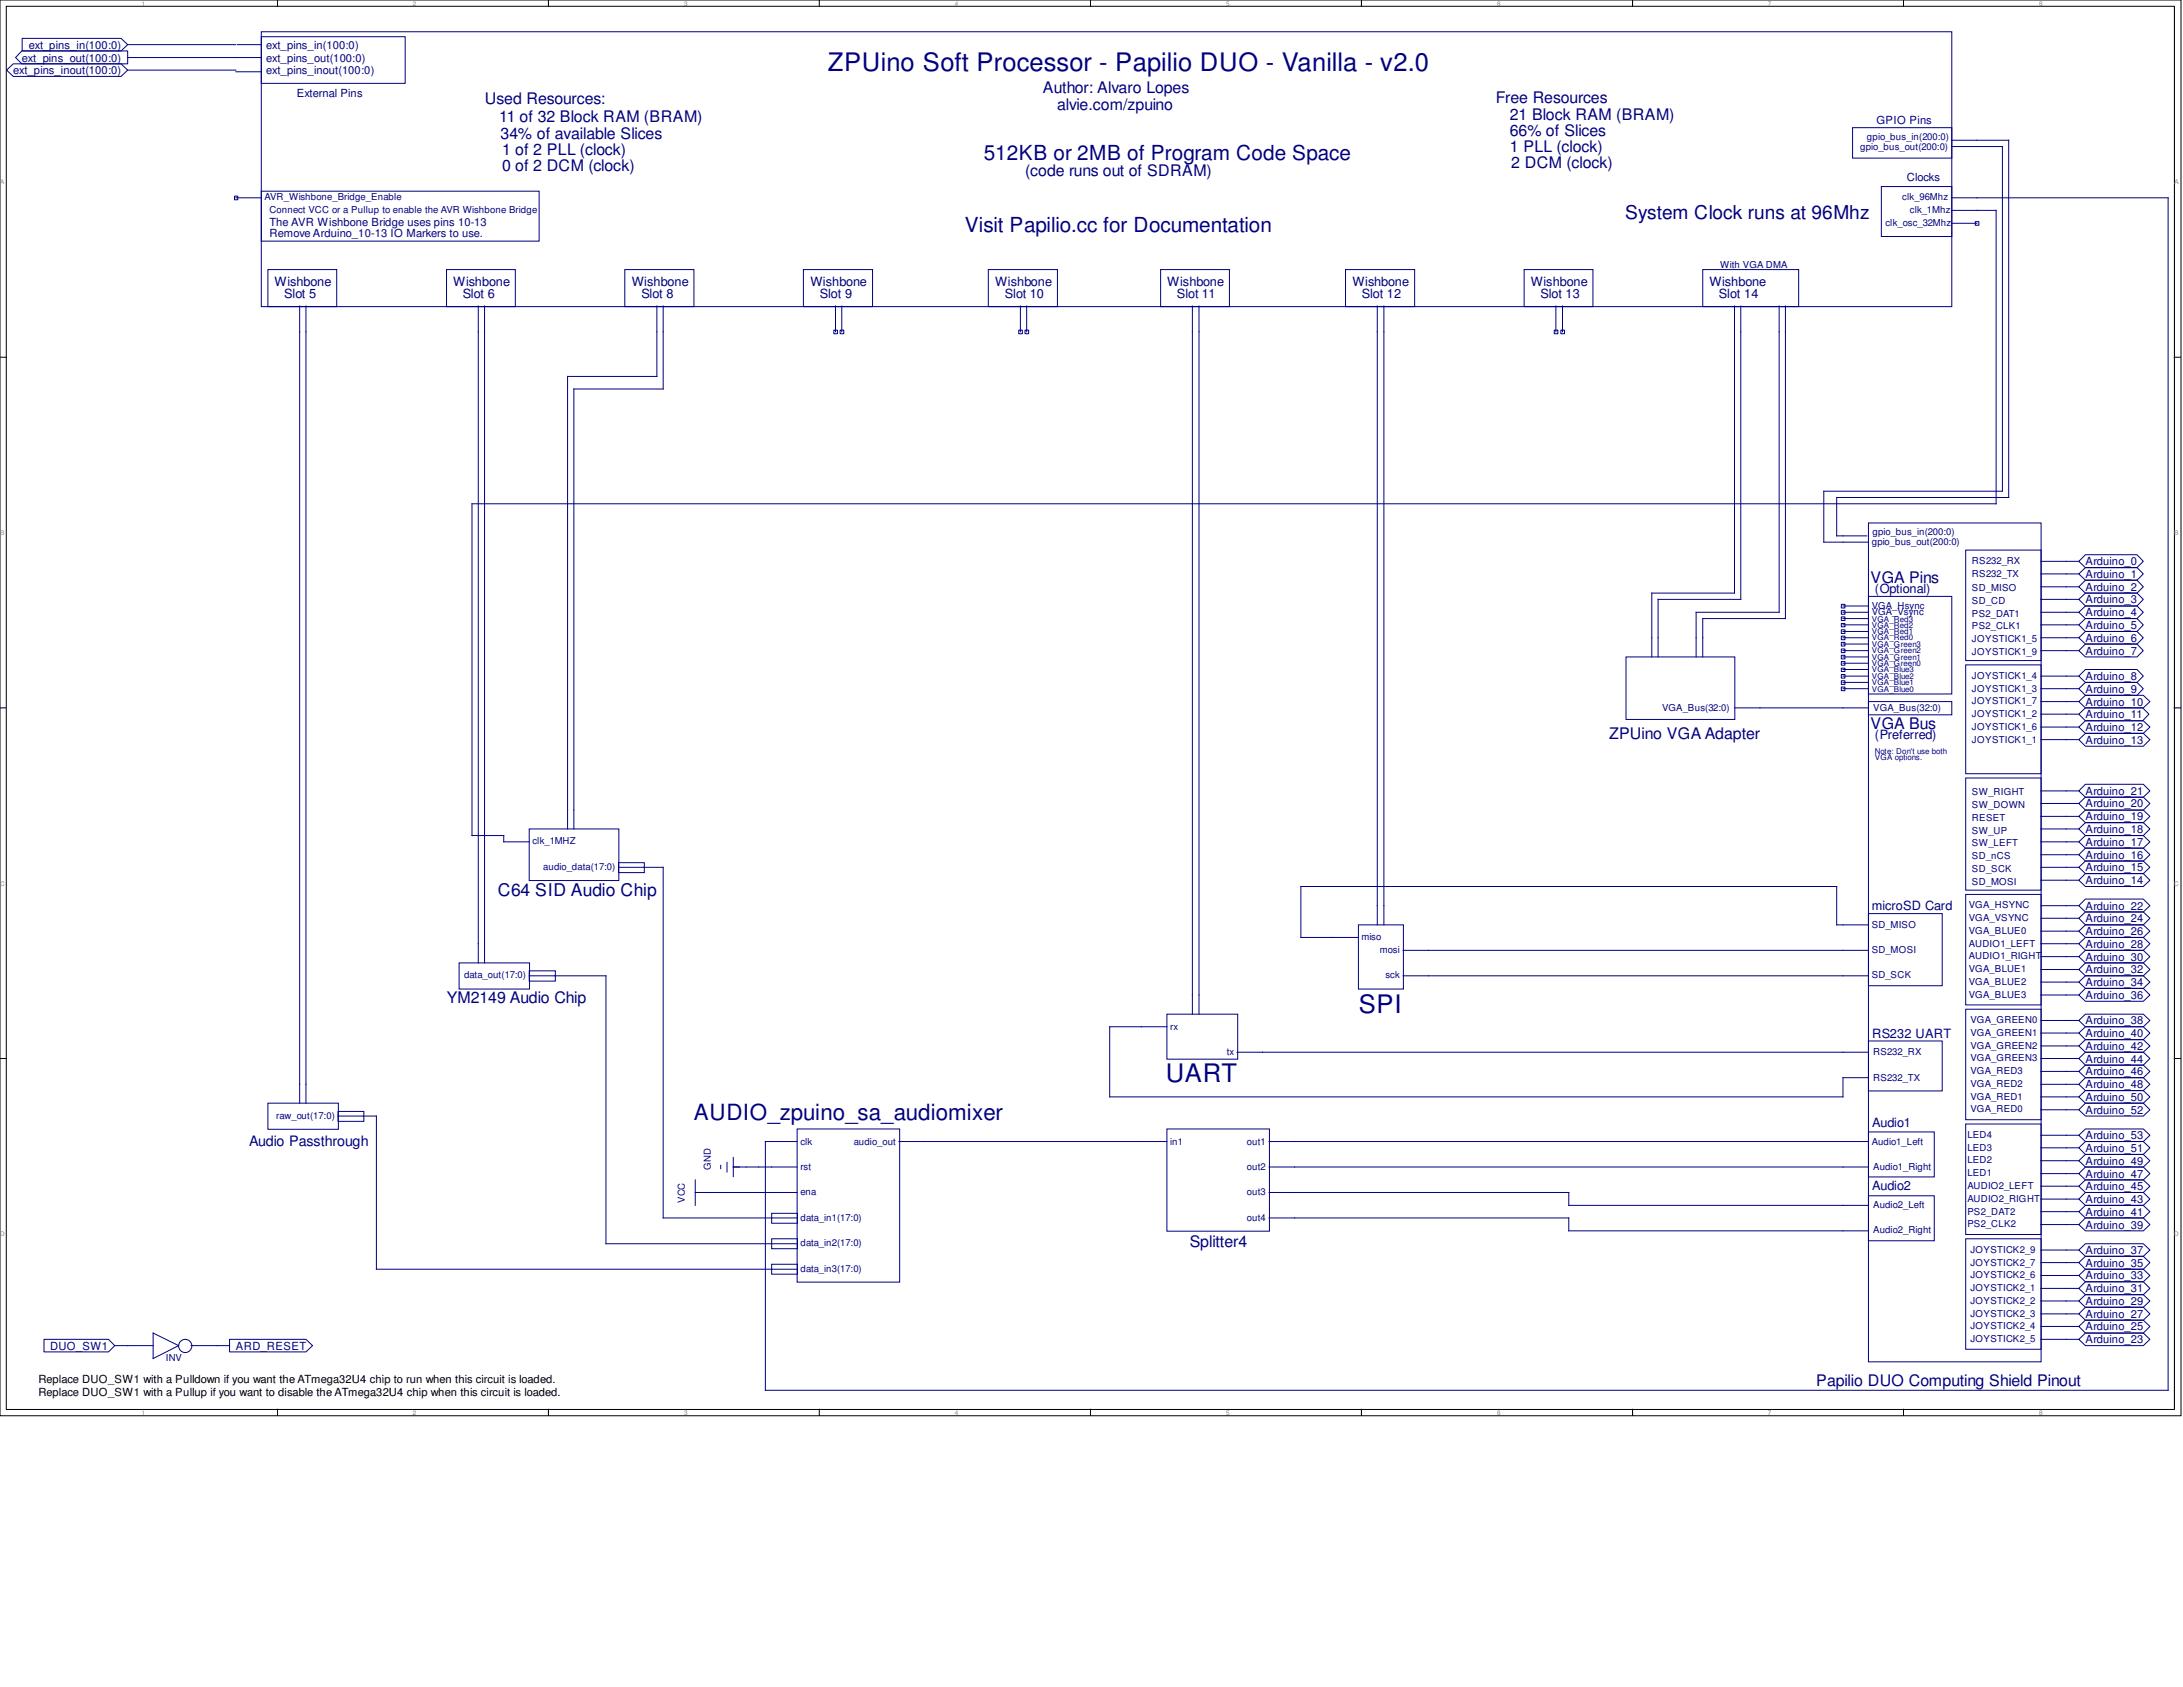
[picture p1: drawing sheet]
<svg xmlns="http://www.w3.org/2000/svg" width="279mm" height="216mm" viewBox="0 0 279 216" stroke-linecap="round" stroke-linejoin="round" font-family="sans-serif">
<defs><g id="words">
<g font-size="3.3" fill="#000080">
<text x="106" y="9.1">ZPUino Soft Processor - Papilio DUO - Vanilla - v2.0</text>
<text x="173.9" y="129.7">SPI</text>
<text x="149.2" y="138.4">UART</text>
</g>
<text font-size="2.9" fill="#000080" x="88.8" y="143.3">AUDIO_zpuino_sa_audiomixer</text>
<g font-size="2.7" fill="#000080">
<text x="125.9" y="20.5">512KB or 2MB of Program Code Space</text>
<text x="123.5" y="29.7">Visit Papilio.cc for Documentation</text>
</g>
<text font-size="2.4" fill="#000080" x="208" y="28">System Clock runs at 96Mhz</text>
<text font-size="2.2" fill="#000080" x="63.7" y="114.6">C64 SID Audio Chip</text>
<g font-size="2" fill="#000080">
<text x="133.5" y="11.9">Author: Alvaro Lopes</text>
<text x="62.1" y="13.3">Used Resources:</text>
<text x="63.9" y="15.6">11 of 32 Block RAM (BRAM)</text>
<text x="64.1" y="17.8">34% of available Slices</text>
<text x="135.3" y="14.1">alvie.com/zpuino</text>
<text x="191.4" y="13.1">Free Resources</text>
<text x="193.3" y="15.4">21 Block RAM (BRAM)</text>
<text x="193.3" y="17.4">66% of Slices</text>
<text x="64.3" y="21.9">0 of 2 DCM (clock)</text>
<text x="64.3" y="19.9">1 of 2 PLL (clock)</text>
<text x="131.2" y="22.5">(code runs out of SDRAM)</text>
<text x="193.3" y="19.4">1 PLL (clock)</text>
<text x="193.4" y="21.5">2 DCM (clock)</text>
<text x="239.4" y="74.5">VGA Pins</text>
<text x="206" y="94.5">ZPUino VGA Adapter</text>
<text x="239.4" y="93.3">VGA Bus</text>
<text x="57.2" y="128.4">YM2149 Audio Chip</text>
<text x="152.3" y="159.6">Splitter4</text>
<text x="232.5" y="177.4">Papilio DUO Computing Shield Pinout</text>
</g>
<text font-size="1.8" fill="#000080" x="31.9" y="146.7">Audio Passthrough</text>
<g font-size="1.6" fill="#000080">
<text x="35.1" y="36.7">Wishbone</text>
<text x="36.4" y="38.1">Slot 5</text>
<text x="58" y="36.7">Wishbone</text>
<text x="59.2" y="38.1">Slot 6</text>
<text x="80.9" y="36.7">Wishbone</text>
<text x="82.1" y="38.1">Slot 8</text>
<text x="103.7" y="36.7">Wishbone</text>
<text x="104.9" y="38.1">Slot 9</text>
<text x="127.4" y="36.7">Wishbone</text>
<text x="128.6" y="38.1">Slot 10</text>
<text x="149.4" y="36.7">Wishbone</text>
<text x="150.6" y="38.1">Slot 11</text>
<text x="173.1" y="36.7">Wishbone</text>
<text x="174.3" y="38.1">Slot 12</text>
<text x="195.9" y="36.7">Wishbone</text>
<text x="197.1" y="38.1">Slot 13</text>
<text x="218.8" y="36.7">Wishbone</text>
<text x="220" y="38.1">Slot 14</text>
<text x="239.9" y="75.9">(Optional)</text>
<text x="239.9" y="94.6">(Preferred)</text>
<text x="239.6" y="116.5">microSD Card</text>
<text x="239.6" y="132.8">RS232 UART</text>
<text x="239.6" y="144.2">Audio1</text>
<text x="239.6" y="152.4">Audio2</text>
</g>
<g font-size="1.4" fill="#000080">
<text x="1.7" y="9.5">ext_pins_inout(100:0)</text>
<text x="2.8" y="7.9">ext_pins_out(100:0)</text>
<text x="3.7" y="6.2">ext_pins_in(100:0)</text>
<text x="34.1" y="6.2">ext_pins_in(100:0)</text>
<text x="34.1" y="7.9">ext_pins_out(100:0)</text>
<text x="34.1" y="9.5">ext_pins_inout(100:0)</text>
<text x="38" y="12.4">External Pins</text>
<text x="240.2" y="15.8">GPIO Pins</text>
<text x="244.1" y="23.2">Clocks</text>
<text x="34.5" y="28.9">The AVR Wishbone Bridge uses pins 10-13</text>
<text x="34.5" y="30.3">Remove Arduino_10-13 IO Markers to use.</text>
<text x="266.9" y="72.3">Arduino_0</text>
<text x="266.9" y="74">Arduino_1</text>
<text x="266.9" y="75.6">Arduino_2</text>
<text x="266.9" y="77.2">Arduino_3</text>
<text x="266.9" y="78.9">Arduino_4</text>
<text x="266.9" y="80.5">Arduino_5</text>
<text x="266.9" y="82.1">Arduino_6</text>
<text x="266.9" y="83.8">Arduino_7</text>
<text x="266.9" y="87">Arduino_8</text>
<text x="266.9" y="88.6">Arduino_9</text>
<text x="266.9" y="90.3">Arduino_10</text>
<text x="266.9" y="91.9">Arduino_11</text>
<text x="266.9" y="93.6">Arduino_12</text>
<text x="266.9" y="95.2">Arduino_13</text>
<text x="266.9" y="101.7">Arduino_21</text>
<text x="266.9" y="103.3">Arduino_20</text>
<text x="266.9" y="105">Arduino_19</text>
<text x="266.9" y="106.6">Arduino_18</text>
<text x="266.9" y="108.2">Arduino_17</text>
<text x="266.9" y="109.9">Arduino_16</text>
<text x="266.9" y="111.5">Arduino_15</text>
<text x="266.9" y="113.2">Arduino_14</text>
<text x="266.9" y="116.4">Arduino_22</text>
<text x="266.9" y="118">Arduino_24</text>
<text x="266.9" y="119.7">Arduino_26</text>
<text x="266.9" y="121.3">Arduino_28</text>
<text x="266.9" y="122.9">Arduino_30</text>
<text x="266.9" y="124.6">Arduino_32</text>
<text x="266.9" y="126.2">Arduino_34</text>
<text x="266.9" y="127.8">Arduino_36</text>
<text x="266.9" y="131.1">Arduino_38</text>
<text x="266.9" y="132.7">Arduino_40</text>
<text x="266.9" y="134.4">Arduino_42</text>
<text x="266.9" y="136">Arduino_44</text>
<text x="266.9" y="137.6">Arduino_46</text>
<text x="266.9" y="139.3">Arduino_48</text>
<text x="266.9" y="140.9">Arduino_50</text>
<text x="266.9" y="142.5">Arduino_52</text>
<text x="266.9" y="145.8">Arduino_53</text>
<text x="266.9" y="147.4">Arduino_51</text>
<text x="266.9" y="149.1">Arduino_49</text>
<text x="266.9" y="150.7">Arduino_47</text>
<text x="266.9" y="152.3">Arduino_45</text>
<text x="266.9" y="154">Arduino_43</text>
<text x="266.9" y="155.6">Arduino_41</text>
<text x="266.9" y="157.2">Arduino_39</text>
<text x="266.9" y="160.5">Arduino_37</text>
<text x="266.9" y="162.1">Arduino_35</text>
<text x="266.9" y="163.7">Arduino_33</text>
<text x="266.9" y="165.4">Arduino_31</text>
<text x="266.9" y="167">Arduino_29</text>
<text x="6.4" y="172.7">DUO_SW1</text>
<text x="30.2" y="172.7">ARD_RESET</text>
<text x="266.9" y="168.7">Arduino_27</text>
<text x="266.9" y="170.3">Arduino_25</text>
<text x="266.9" y="171.9">Arduino_23</text>
</g>
<g font-size="1.4" fill="#010101">
<text x="4.9" y="177">Replace DUO_SW1 with a Pulldown if you want the ATmega32U4 chip to run when this circuit is loaded.</text>
<text x="4.9" y="178.6">Replace DUO_SW1 with a Pullup if you want to disable the ATmega32U4 chip when this circuit is loaded.</text>
</g>
<g font-size="1.2" fill="#000080">
<text x="238.9" y="17.9">gpio_bus_in(200:0)</text>
<text x="238.1" y="19.1">gpio_bus_out(200:0)</text>
<text x="33.9" y="25.7">AVR_Wishbone_Bridge_Enable</text>
<text x="34.5" y="27.3">Connect VCC or a Pullup to enable the AVR Wishbone Bridge</text>
<text x="241.3" y="28.9">clk_osc_32Mhz</text>
<text x="243.5" y="25.7">clk_96Mhz</text>
<text x="244.4" y="27.3">clk_1Mhz</text>
<text x="220.2" y="34.2">With VGA DMA</text>
<text x="239.6" y="69.7">gpio_bus_out(200:0)</text>
<text x="239.6" y="68.5">gpio_bus_in(200:0)</text>
<text x="239.6" y="77.9">VGA_Hsync</text>
<text x="252.4" y="72.2">RS232_RX</text>
<text x="252.4" y="73.8">RS232_TX</text>
<text x="252.4" y="75.6">SD_MISO</text>
<text x="252.4" y="77.3">SD_CD</text>
<text x="239.6" y="78.7">VGA_Vsync</text>
<text x="252.4" y="80.6">PS2_CLK1</text>
<text x="252.4" y="82.2">JOYSTICK1_5</text>
<text x="252.4" y="83.8">JOYSTICK1_9</text>
<text x="252.4" y="78.9">PS2_DAT1</text>
<text x="252.4" y="88.5">JOYSTICK1_3</text>
<text x="252.4" y="86.9">JOYSTICK1_4</text>
<text x="212.7" y="91">VGA_Bus(32:0)</text>
<text x="239.7" y="91">VGA_Bus(32:0)</text>
<text x="252.4" y="95">JOYSTICK1_1</text>
<text x="252.4" y="93.4">JOYSTICK1_6</text>
<text x="252.4" y="91.8">JOYSTICK1_2</text>
<text x="252.4" y="90.1">JOYSTICK1_7</text>
<text x="252.4" y="101.8">SW_RIGHT</text>
<text x="252.4" y="106.7">SW_UP</text>
<text x="252.4" y="105">RESET</text>
<text x="252.4" y="103.4">SW_DOWN</text>
<text x="68.2" y="108.1">clk_1MHZ</text>
<text x="69.5" y="111.4">audio_data(17:0)</text>
<text x="252.4" y="108.3">SW_LEFT</text>
<text x="252.4" y="109.9">SD_nCS</text>
<text x="252.4" y="111.5">SD_SCK</text>
<text x="252.4" y="113.2">SD_MOSI</text>
<text x="239.6" y="118.7">SD_MISO</text>
<text x="252" y="116.2">VGA_HSYNC</text>
<text x="252" y="117.9">VGA_VSYNC</text>
<text x="252" y="119.5">VGA_BLUE0</text>
<text x="59.4" y="125.2">data_out(17:0)</text>
<text x="174.2" y="120.4">miso</text>
<text x="176.6" y="122">mosi</text>
<text x="177.3" y="125.2">sck</text>
<text x="239.6" y="122">SD_MOSI</text>
<text x="239.6" y="125.2">SD_SCK</text>
<text x="252" y="121.2">AUDIO1_LEFT</text>
<text x="252" y="122.8">AUDIO1_RIGHT</text>
<text x="252" y="124.4">VGA_BLUE1</text>
<text x="149.8" y="131.8">rx</text>
<text x="252" y="126.1">VGA_BLUE2</text>
<text x="252" y="127.7">VGA_BLUE3</text>
<text x="252.2" y="130.9">VGA_GREEN0</text>
<text x="157" y="135">tx</text>
<text x="239.7" y="135">RS232_RX</text>
<text x="252.2" y="137.5">VGA_RED3</text>
<text x="252.2" y="135.8">VGA_GREEN3</text>
<text x="252.2" y="134.2">VGA_GREEN2</text>
<text x="252.2" y="132.6">VGA_GREEN1</text>
<text x="35.3" y="143.2">raw_out(17:0)</text>
<text x="239.7" y="138.3">RS232_TX</text>
<text x="252.2" y="142.4">VGA_RED0</text>
<text x="252.2" y="140.8">VGA_RED1</text>
<text x="252.2" y="139.1">VGA_RED2</text>
<text x="91" y="149.8" transform="rotate(-90 91 149.8)">GND</text>
<text x="102.4" y="146.5">clk</text>
<text x="102.4" y="149.7">rst</text>
<text x="109.3" y="146.5">audio_out</text>
<text x="149.8" y="146.5">in1</text>
<text x="159.6" y="146.5">out1</text>
<text x="159.6" y="149.7">out2</text>
<text x="239.6" y="146.5">Audio1_Left</text>
<text x="239.7" y="149.7">Audio1_Right</text>
<text x="251.8" y="145.6">LED4</text>
<text x="251.8" y="147.3">LED3</text>
<text x="251.8" y="148.9">LED2</text>
<text x="87.7" y="154" transform="rotate(-90 87.7 154)">VCC</text>
<text x="102.4" y="153">ena</text>
<text x="159.6" y="153">out3</text>
<text x="239.7" y="154.6">Audio2_Left</text>
<text x="251.8" y="150.5">LED1</text>
<text x="251.8" y="152.2">AUDIO2_LEFT</text>
<text x="251.8" y="153.8">AUDIO2_RIGHT</text>
<text x="251.8" y="155.4">PS2_DAT2</text>
<text x="102.4" y="156.3">data_in1(17:0)</text>
<text x="102.4" y="159.5">data_in2(17:0)</text>
<text x="159.6" y="156.3">out4</text>
<text x="239.7" y="157.9">Audio2_Right</text>
<text x="251.8" y="157.1">PS2_CLK2</text>
<text x="252.2" y="160.3">JOYSTICK2_9</text>
<text x="252.2" y="162">JOYSTICK2_7</text>
<text x="102.4" y="162.8">data_in3(17:0)</text>
<text x="252.2" y="163.6">JOYSTICK2_6</text>
<text x="252.2" y="165.2">JOYSTICK2_1</text>
<text x="252.2" y="166.9">JOYSTICK2_2</text>
<text x="252.2" y="168.5">JOYSTICK2_3</text>
<text x="252.2" y="170.1">JOYSTICK2_4</text>
<text x="252.2" y="171.7">JOYSTICK2_5</text>
<text x="21.2" y="174.2">INV</text>
</g>
<g font-size="1" fill="#000080">
<text x="239.6" y="80.3">VGA_Red2</text>
<text x="239.6" y="81.2">VGA_Red1</text>
<text x="239.6" y="82">VGA_Red0</text>
<text x="239.6" y="83.6">VGA_Green2</text>
<text x="239.6" y="79.5">VGA_Red3</text>
<text x="239.6" y="82.8">VGA_Green3</text>
<text x="239.6" y="84.4">VGA_Green1</text>
<text x="239.6" y="85.3">VGA_Green0</text>
<text x="239.6" y="86.1">VGA_Blue3</text>
<text x="239.6" y="88.5">VGA_Blue0</text>
<text x="239.6" y="87.7">VGA_Blue1</text>
<text x="239.6" y="86.9">VGA_Blue2</text>
<text x="239.9" y="96.5">Note: Don't use both</text>
<text x="239.9" y="97.3">VGA options.</text>
</g>
<g font-size=".8" fill="#808080">
<text x="18.2" y=".7">1</text>
<text x="52.8" y=".7">2</text>
<text x="87.5" y=".7">3</text>
<text x="122.2" y=".7">4</text>
<text x="156.9" y=".7">5</text>
<text x="191.6" y=".7">6</text>
<text x="226.3" y=".7">7</text>
<text x="261" y=".7">8</text>
<text x="0" y="23.6">A</text>
<text x="278.3" y="23.6">A</text>
<text x="0" y="68.5">B</text>
<text x="278.3" y="68.5">B</text>
<text x="0" y="113.4">C</text>
<text x="278.3" y="113.4">C</text>
<text x="0" y="158.2">D</text>
<text x="278.3" y="158.2">D</text>
<text x="18.2" y="181.1">1</text>
<text x="52.8" y="181.1">2</text>
<text x="87.5" y="181.1">3</text>
<text x="122.2" y="181.1">4</text>
<text x="156.9" y="181.1">5</text>
<text x="191.6" y="181.1">6</text>
<text x="226.3" y="181.1">7</text>
<text x="261" y="181.1">8</text>
</g>
</g></defs>
<g fill="none" stroke="#000" stroke-width=".13">
<path d="M0 0h279.1v181.2h-279.1zM.8 .8h277.5v179.6h-277.5zM35.5 0v.8M70.2 0v.8M104.9 0v.8M139.6 0v.8M174.2 0v.8M209 0v.8M243.6 0v.8M0 45.7h.8M278.3 45.7h.8M0 90.6h.8"/>
<path d="M278.3 90.6h.8M0 135.5h.8M278.3 135.5h.8M35.5 180.3v.8M70.2 180.3v.8M104.9 180.3v.8M139.6 180.3v.8M174.2 180.3v.8M209 180.3v.8M243.6 180.3v.8"/>
</g>
<g fill="none" stroke="#000080" stroke-width=".13">
<path d="M.8 9l.9-.8h13.8l.8 .8-.8 .8h-13.8zM2.8 6.5h13.5v1.7h-13.5l-.8-.8zM2.8 4.9h12.7l.8 .8-.8 .8h-12.7zM16.3 5.7h13.9M16.3 7.4h17.1M16.3 9h13.9M30.2 9.2h3.2M30.4 5.7h3M33.4 4.1h216.4v35.1h-216.4zM33.4 4.7h18.5v6h-18.5zM237.1 16.3h12.7v3.9h-12.7zM249.8 17.9h7.3v45.8h-22v4.9h3.8"/>
<path d="M249.8 18.8h6.5v44.1h-22.9v6.5h5.7M30 25.1h.4v.5h-.4zM30.2 25.3h3.2M33.4 24.5h35.6v6.4h-35.6zM34.3 34.5h8.8v4.7h-8.8zM38.4 39.2v102M39.2 39.2v102M57.1 34.5h8.9v4.7h-8.9zM61.2 39.2v84M62 39.2v84M80 34.5h8.8v4.7h-8.8zM84.1 39.2v9h-11.5v57.9"/>
<path d="M84.9 39.2v10.6h-11.5v56.3M102.8 34.5h8.9v4.7h-8.9zM106.9 39.2v3.3M107.7 39.2v3.3M126.5 34.5h8.8v4.7h-8.8zM130.6 39.2v3.3M131.4 39.2v3.3M148.5 34.5h8.9v4.7h-8.9zM152.6 39.2v90.6M153.5 39.2v90.6M172.2 34.5h8.9v4.7h-8.9zM176.3 39.2v79.2"/>
<path d="M177.1 39.2v79.2M195.1 34.5h8.8v4.7h-8.8zM199.1 39.2v3.3M200 39.2v3.3M217.9 34.5h12.3v4.7h-12.3zM222 39.2v36.7h-10.6v8.2M222.8 39.2v37.5h-10.6v7.4M227.7 39.2v39.2h-10.6v5.7M228.5 39.2v40h-10.6v4.9M240.8 23.9h9v6.4h-9zM249.8 25.3h27.7v152.6h-179.5v-31.8h4M249.8 26.9h5.7v37.6h-195.1v42.4h4.1v.8h3.2"/>
<path d="M249.8 28.6h3.2M252.8 28.4h.5v.4h-.5zM106.7 42.2h.5v.5h-.5zM107.5 42.2h.5v.5h-.5zM130.4 42.2h.5v.5h-.5zM131.2 42.2h.5v.5h-.5zM198.9 42.2h.5v.5h-.5zM199.8 42.2h.4v.5h-.4zM235.7 79.8h.4v.4h-.4zM235.7 77.3h.4v.5h-.4zM235.7 78.1h.4v.5h-.4zM235.7 79h.4v.4h-.4z"/>
<path d="M235.9 78.4h3.2M235.9 80h3.2M235.9 77.6h3.2M235.9 79.2h3.2M239.1 66.9h22.1v107.4h-22.1zM239.1 76.3h10.7v12.5h-10.7zM251.6 70.4h9.6v14.1h-9.6zM261.2 71.8h4.9M261.2 73.4h4.9M261.2 75.1h4.9M261.2 76.7h4.9M261.2 78.4h4.9"/>
<path d="M261.2 80h4.9M266.1 73.4l.8-.8h6.6l.8 .8-.8 .9h-6.6zM266.1 76.7l.8-.8h6.6l.8 .8-.8 .9h-6.6zM266.1 78.4l.8-.8h6.6l.8 .8-.8 .8h-6.6zM266.1 80l.8-.8h6.6l.8 .8-.8 .8h-6.6zM266.9 71h6.6l.8 .8-.8 .8h-6.6l-.8-.8zM266.9 74.3h6.6l.8 .8-.8 .8h-6.6l-.8-.8zM208.1 84.1h13.9v8h-13.9zM222 90.6h17.1M235.7 80.6h.4v.5h-.4zM235.7 81.4h.4v.5h-.4zM235.7 83.1h.4v.4h-.4z"/>
<path d="M235.7 83.9h.4v.4h-.4zM235.7 84.7h.4v.4h-.4zM235.7 82.2h.4v.5h-.4zM235.7 85.5h.4v.4h-.4zM235.7 87.1h.4v.5h-.4zM235.7 87.9h.4v.5h-.4zM235.7 86.3h.4v.5h-.4zM235.9 81.6h3.2M235.9 83.3h3.2M235.9 88.1h3.2M235.9 86.5h3.2M235.9 84.9h3.2"/>
<path d="M235.9 84.1h3.2M235.9 80.8h3.2M235.9 87.3h3.2M235.9 82.4h3.2M235.9 85.7h3.2M239.1 89.8h10.7v1.7h-10.7zM251.6 85.1h9.6v13.9h-9.6zM251.6 99.6h9.6v14.3h-9.6zM261.2 81.6h4.9M261.2 83.3h4.9M261.2 88.1h4.9M261.2 89.8h4.9"/>
<path d="M261.2 91.4h4.9M261.2 93h4.9M261.2 94.7h4.9M261.2 86.5h4.9M266.1 81.6l.8-.8h6.6l.8 .8-.8 .8h-6.6zM266.1 88.1l.8-.8h6.6l.8 .8-.8 .9h-6.6zM266.1 89.8l.8-.8h7.4l.9 .8-.9 .8h-7.4zM266.1 91.4l.8-.8h7.3l.8 .8-.8 .8h-7.3zM266.1 93l.8-.8h7.4l.9 .8-.9 .9h-7.4zM266.1 94.7l.8-.8h7.4l.9 .8-.9 .8h-7.4zM266.9 82.4h6.6l.8 .9-.8 .8h-6.6l-.8-.8zM266.9 85.7h6.6l.8 .8-.8 .8h-6.6l-.8-.8z"/>
<path d="M67.7 106.1h11.5v6.6h-11.5zM79.2 110.4h3.3v1.3h-3.3zM79.2 111h5.7v44.9h17.1M173.9 118.4h5.7v8.2h-5.7zM239.1 116.9h9.5v9.3h-9.5zM239.1 118.4h-4v-4.9h-68.6v6.5h7.4M251.6 114.5h9.6v14.1h-9.6zM261.2 111h4.9M261.2 107.7h4.9M261.2 115.9h4.9M261.2 117.5h4.9M261.2 119.2h4.9"/>
<path d="M261.2 101.2h4.9M261.2 102.8h4.9M261.2 104.5h4.9M261.2 106.1h4.9M261.2 109.4h4.9M261.2 112.6h4.9M266.1 102.8l.8-.8h7.4l.9 .8-.9 .9h-7.4zM266.1 104.5l.8-.8h7.4l.9 .8-.9 .8h-7.4zM266.1 106.1l.8-.8h7.4l.9 .8-.9 .8h-7.4zM266.1 107.7l.8-.8h7.4l.9 .8-.9 .8h-7.4zM266.1 111l.8-.8h7.4l.9 .8-.9 .8h-7.4zM266.1 117.5l.8-.8h7.4l.9 .8-.9 .9h-7.4z"/>
<path d="M266.1 119.2l.8-.8h7.4l.9 .8-.9 .8h-7.4zM266.9 100.4h7.4l.9 .8-.9 .8h-7.4l-.8-.8zM266.9 108.5h7.4l.9 .9-.9 .8h-7.4l-.8-.8zM266.9 111.8h7.4l.9 .8-.9 .9h-7.4l-.8-.9zM266.9 115.1h7.4l.9 .8-.9 .8h-7.4l-.8-.8zM58.8 123.2h9v3.4h-9zM67.7 124.2h3.4v1.4h-3.4zM67.7 124.9h9.9v34.3h24.4M149.4 129.8h9v5.8h-9zM149.4 131.4h-7.4v9h93.9v-2.5h3.2M158.3 134.7h80.8M179.6 121.6h59.5"/>
<path d="M179.6 124.9h59.5M239.1 133.2h9.5v6.4h-9.5zM251.6 129.2h9.6v14.1h-9.6zM261.2 120.8h4.9M261.2 122.4h4.9M261.2 124.1h4.9M261.2 125.7h4.9M261.2 127.3h4.9M261.2 130.6h4.9M261.2 132.2h4.9M261.2 133.9h4.9M261.2 135.5h4.9"/>
<path d="M261.2 137.1h4.9M261.2 138.8h4.9M266.1 120.8l.8-.8h7.4l.9 .8-.9 .8h-7.4zM266.1 122.4l.8-.8h7.4l.9 .8-.9 .8h-7.4zM266.1 125.7l.8-.8h7.4l.9 .8-.9 .8h-7.4zM266.1 130.6l.8-.8h7.4l.9 .8-.9 .8h-7.4zM266.1 132.2l.8-.8h7.4l.9 .8-.9 .9h-7.4zM266.1 133.9l.8-.8h7.4l.9 .8-.9 .8h-7.4zM266.1 135.5l.8-.8h7.4l.9 .8-.9 .8h-7.4zM266.1 137.1l.8-.8h7.4l.9 .8-.9 .8h-7.4zM266.9 123.2h7.4l.9 .9-.9 .8h-7.4l-.8-.8zM266.9 126.5h7.4l.9 .8-.9 .8h-7.4l-.8-.8z"/>
<path d="M266.9 137.9h7.4l.9 .9-.9 .8h-7.4l-.8-.8zM34.3 141.2h9v3.3h-9zM43.3 142.2h3.3v1.3h-3.3zM43.3 142.8h4.9v19.6h53.8M89 152.6h13M89 151v3.3M92.2 149.1v.5M93 148.8v1.2M93.9 149.4h8.1M93.9 148.1v2.5M98.8 155.3h3.3v1.2h-3.3zM98.8 158.5h3.3v1.3h-3.3z"/>
<path d="M102 144.5h13.1v19.6h-13.1zM115.1 146.1h34.3M149.4 144.5h13.1v13.1h-13.1zM162.4 146.1h76.7M162.4 149.4h76.7M162.4 155.9h38.4v1.6h38.3M162.4 152.6h38.4v1.7h38.3M239.1 144.9h8.5v5.7h-8.5zM239.1 153h8.5v5.8h-8.5zM251.6 158.5h9.6v14.2h-9.6zM251.6 143.8h9.6v14.2h-9.6zM261.2 140.4h4.9"/>
<path d="M261.2 142h4.9M261.2 145.3h4.9M261.2 146.9h4.9M261.2 148.5h4.9M261.2 150.2h4.9M261.2 151.8h4.9M261.2 153.5h4.9M261.2 155.1h4.9M261.2 156.7h4.9M261.2 160h4.9M266.1 140.4l.8-.8h7.4l.9 .8-.9 .8h-7.4zM266.1 145.3l.8-.8h7.4l.9 .8-.9 .8h-7.4z"/>
<path d="M266.1 146.9l.8-.8h7.4l.9 .8-.9 .8h-7.4zM266.1 148.5l.8-.8h7.4l.9 .8-.9 .9h-7.4zM266.1 151.8l.8-.8h7.4l.9 .8-.9 .8h-7.4zM266.1 155.1l.8-.8h7.4l.9 .8-.9 .8h-7.4zM266.1 160l.8-.8h7.4l.9 .8-.9 .8h-7.4zM266.9 141.2h7.4l.9 .8-.9 .8h-7.4l-.8-.8zM266.9 149.4h7.4l.9 .8-.9 .8h-7.4l-.8-.8zM266.9 152.6h7.4l.9 .9-.9 .8h-7.4l-.8-.8zM266.9 155.9h7.4l.9 .8-.9 .8h-7.4l-.8-.8zM5.6 171.4h8.3l.8 .8-.8 .8h-8.3zM14.7 172.2h4.9M19.6 170.6l3.3 1.6-3.3 1.7z"/>
<path d="M24.5 172.2h4.9M29.4 171.4h9.8l.8 .8-.8 .8h-9.8zM98.8 161.8h3.3v1.3h-3.3zM261.2 161.6h4.9M261.2 163.2h4.9M261.2 164.9h4.9M261.2 166.5h4.9M261.2 168.1h4.9M261.2 169.8h4.9M261.2 171.4h4.9M266.1 161.6l.8-.8h7.4l.9 .8-.9 .8h-7.4zM266.1 163.2l.8-.8h7.4l.9 .8-.9 .8h-7.4z"/>
<path d="M266.1 166.5l.8-.8h7.4l.9 .8-.9 .8h-7.4zM266.1 169.8l.8-.8h7.4l.9 .8-.9 .8h-7.4zM266.1 171.4l.8-.8h7.4l.9 .8-.9 .8h-7.4zM266.9 164h7.4l.9 .9-.9 .8h-7.4l-.8-.8zM266.9 167.3h7.4l.9 .8-.9 .9h-7.4l-.8-.9z"/>
<circle cx="23.7" cy="172.3" r=".85"/>
</g>
<use href="#words"/>
</svg>
